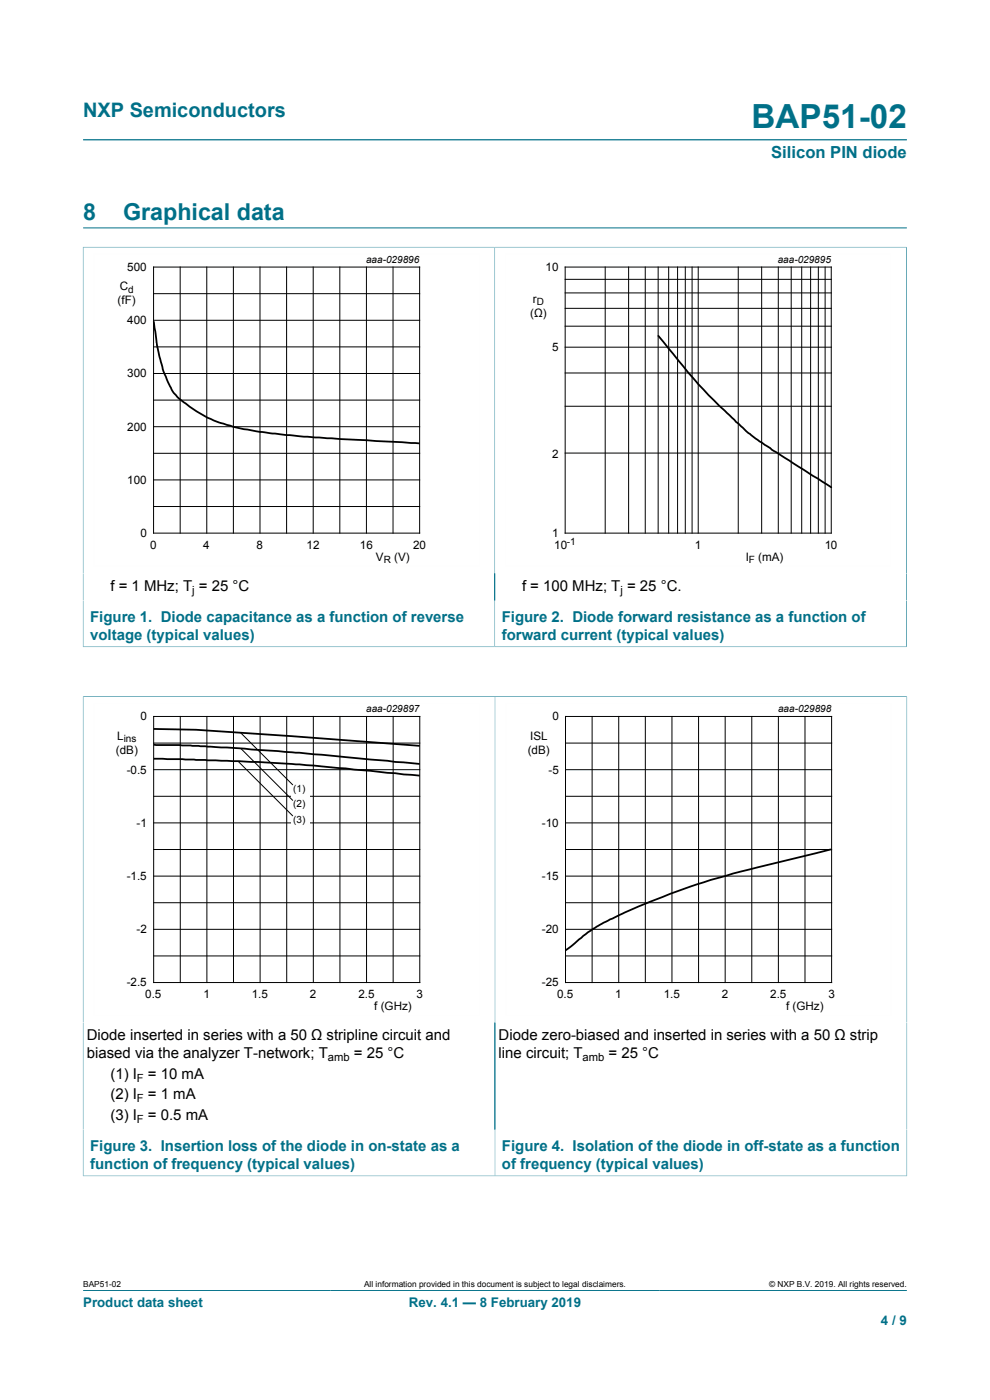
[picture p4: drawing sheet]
<svg xmlns="http://www.w3.org/2000/svg" width="210mm" height="297mm" viewBox="0 0 210 297" stroke-linecap="round" stroke-linejoin="round" font-family="sans-serif">
<defs><g id="words">
<text font-size="7.1" fill="#007088" x="159.4" y="27.2">BAP51-02</text>
<g font-size="4.9" fill="#007088">
<text x="17.6" y="46.6">8</text>
<text x="26.1" y="46.6">Graphical data</text>
</g>
<text font-size="4.2" fill="#007088" x="17.6" y="24.8">NXP Semiconductors</text>
<text font-size="3.5" fill="#007088" x="163.6" y="33.5">Silicon PIN diode</text>
<g font-size="3.2">
<text x="23.4" y="125.3">f = 1 MHz; T = 25 °C</text>
<text x="110.7" y="125.3">f = 100 MHz; T = 25 °C.</text>
<text x="18.4" y="220.6">Diode inserted in series with a 50 Ω stripline circuit and</text>
<text x="105.8" y="220.6">Diode zero-biased and inserted in series with a 50 Ω strip</text>
<text x="18.4" y="224.5">biased via the analyzer T-network; T</text>
<text x="75.1" y="224.5">= 25 °C</text>
<text x="105.8" y="224.5">line circuit; T</text>
<text x="129.1" y="224.5">= 25 °C</text>
<text x="23.4" y="228.9">(1) I</text>
<text x="23.4" y="233.2">(2) I</text>
<text x="31.4" y="228.9">= 10 mA</text>
<text x="31.4" y="233.2">= 1 mA</text>
<text x="23.4" y="237.6">(3) I</text>
<text x="31.4" y="237.6">= 0.5 mA</text>
</g>
<g font-size="3.2" fill="#007088">
<text x="19.1" y="131.9">Figure 1. Diode capacitance as a function of reverse</text>
<text x="106.4" y="131.9">Figure 2. Diode forward resistance as a function of</text>
<text x="19.1" y="135.7">voltage (typical values)</text>
<text x="106.4" y="135.7">forward current (typical values)</text>
<text x="19.1" y="244.1">Figure 3. Insertion loss of the diode in on-state as a</text>
<text x="106.5" y="244.1">Figure 4. Isolation of the diode in off-state as a function</text>
<text x="19.1" y="248">function of frequency (typical values)</text>
<text x="106.5" y="248">of frequency (typical values)</text>
</g>
<g font-size="2.8" fill="#007088">
<text x="17.6" y="277.3">Product data sheet</text>
<text x="86.7" y="277.3">Rev. 4.1 — 8 February 2019</text>
<text x="186.9" y="281">4 / 9</text>
</g>
<g font-size="2.5">
<text x="27" y="57.5">500</text>
<text x="115.7" y="57.5">10</text>
<text x="25" y="64.6">(fF)</text>
<text x="25.4" y="61.6">C</text>
<text x="113" y="64.2">r</text>
<text x="27" y="68.8">400</text>
<text x="112.5" y="67.2">(Ω)</text>
<text x="117.1" y="74.5">5</text>
<text x="27" y="80.1">300</text>
<text x="27" y="91.4">200</text>
<text x="117.1" y="97.1">2</text>
<text x="27" y="102.6">100</text>
<text x="29.8" y="113.9">0</text>
<text x="117.1" y="113.9">1</text>
<text x="31.9" y="116.4">0</text>
<text x="43.1" y="116.4">4</text>
<text x="54.4" y="116.4">8</text>
<text x="65" y="116.4">12</text>
<text x="76.3" y="116.4">16</text>
<text x="79.8" y="119">V</text>
<text x="83.6" y="119">(V)</text>
<text x="87.6" y="116.4">20</text>
<text x="117.5" y="116.4">10</text>
<text x="147.4" y="116.4">1</text>
<text x="158.2" y="119">I</text>
<text x="160.8" y="119">(mA)</text>
<text x="174.9" y="116.4">10</text>
<text x="29.8" y="152.8">0</text>
<text x="117.2" y="152.8">0</text>
<text x="24.6" y="159.9">(dB)</text>
<text x="24.8" y="156.9">L</text>
<text x="112" y="159.9">(dB)</text>
<text x="112.5" y="156.9">ISL</text>
<text x="26.9" y="164.1">-0.5</text>
<text x="116.3" y="164.1">-5</text>
<text x="29" y="175.4">-1</text>
<text x="114.9" y="175.4">-10</text>
<text x="26.9" y="186.7">-1.5</text>
<text x="114.9" y="186.7">-15</text>
<text x="29" y="198">-2</text>
<text x="114.9" y="198">-20</text>
<text x="26.9" y="209.3">-2.5</text>
<text x="114.9" y="209.3">-25</text>
<text x="30.8" y="211.8">0.5</text>
<text x="43.1" y="211.8">1</text>
<text x="53.4" y="211.8">1.5</text>
<text x="65.7" y="211.8">2</text>
<text x="76" y="211.8">2.5</text>
<text x="79.4" y="214.4">f (GHz)</text>
<text x="88.3" y="211.8">3</text>
<text x="118.2" y="211.8">0.5</text>
<text x="130.5" y="211.8">1</text>
<text x="140.8" y="211.8">1.5</text>
<text x="153.1" y="211.8">2</text>
<text x="163.4" y="211.8">2.5</text>
<text x="166.8" y="214.4">f (GHz)</text>
<text x="175.7" y="211.8">3</text>
</g>
<g font-size="2.4">
<text x="40.8" y="126">j</text>
<text x="131.6" y="126">j</text>
<text x="69.6" y="225.1">amb</text>
<text x="123.6" y="225.1">amb</text>
<text x="29.1" y="229.5">F</text>
<text x="29.1" y="233.9">F</text>
<text x="29.1" y="238.2">F</text>
</g>
<g font-size="2.1">
<text x="77.7" y="55.8">aaa-029896</text>
<text x="165" y="55.8">aaa-029895</text>
<text x="27.2" y="62.1">d</text>
<text x="113.9" y="64.7">D</text>
<text x="81.4" y="119.5">R</text>
<text x="120.3" y="115.7">-1</text>
<text x="158.9" y="119.5">F</text>
<text x="77.7" y="151.1">aaa-029897</text>
<text x="165" y="151.1">aaa-029898</text>
<text x="26.2" y="157.5">ins</text>
<text x="62.2" y="167.9">(1)</text>
<text x="62.2" y="171.2">(2)</text>
<text x="62.2" y="174.5">(3)</text>
</g>
<g font-size="1.8">
<text x="17.6" y="273.1">BAP51-02</text>
<text x="77.2" y="273.1">All information provided in this document is subject to legal disclaimers.</text>
<text x="163.2" y="273.1">© NXP B.V. 2019. All rights reserved.</text>
</g>
</g></defs>
<path d="M17.6 29.7h174.8M17.6 52.4h174.7M17.6 52.4v84.9M17.6 48.3h174.8M105 52.4v84.8M192.3 52.4v84.9M17.6 137.2h174.7M17.6 147.8h87.4v69.1M17.6 147.7v69.2M17.6 273.8h174.8" fill="none" stroke="#007088" stroke-width=".21"/>
<path d="M101.7 53.8h-81.8v66.4h81.8M189 53.8h-81.8v66.4h81.8M101.7 149.2h-81.8v66.3h81.8" fill="none" stroke="#fefefe" stroke-width=".21"/>
<g fill="none" stroke="#000" stroke-width=".21">
<path d="M32.6 56.7h56.4v56.4h-56.4zM38.2 56.7v56.4M43.9 56.7v56.4M49.5 56.7v56.4M55.2 56.7v56.4M60.8 56.7v56.4M66.4 56.7v56.4M72.1 56.7v56.4M77.7 56.7v56.4M83.4 56.7v56.4M119.9 56.7h56.4v56.4h-56.4zM119.9 59.3h56.4"/>
<path d="M128.4 56.7v56.4M133.3 56.7v56.4M136.9 56.7v56.4M139.6 56.7v56.4M141.8 56.7v56.4M143.7 56.7v56.4M145.4 56.7v56.4M146.8 56.7v56.4M148.1 56.7v56.4M156.6 56.7v56.4M161.6 56.7v56.4M165.1 56.7v56.4"/>
<path d="M167.8 56.7v56.4M170.1 56.7v56.4M171.9 56.7v56.4M173.6 56.7v56.4M175 56.7v56.4M32.6 62.3h56.4M32.6 73.6h56.4M32.6 67.9h56.4M32.6 79.2h56.4M119.9 79.1h56.4M119.9 73.7h56.4M119.9 69.2h56.4"/>
<path d="M119.9 65.4h56.4M119.9 62.1h56.4M32.6 84.9h56.4M32.6 96.2h56.4M32.6 90.5h56.4M119.9 96.1h56.4M119.9 86.2h56.4M32.6 107.5h56.4M32.6 101.8h56.4M32.6 152h56.4v56.4h-56.4zM32.6 157.6h56.4M38.2 152v56.4"/>
<path d="M43.9 152v56.4M49.5 152v56.4M55.2 152v56.4M60.8 152v56.4M66.5 152v56.4M72.1 152v56.4M77.8 152v56.4M83.4 152v56.4M32.6 168.9h56.4M32.6 163.3h56.4M32.6 174.6h56.4M32.6 180.2h56.4"/>
<path d="M32.6 191.5h56.4M32.6 185.9h56.4M32.6 197.2h56.4M32.6 202.8h56.4"/>
</g>
<path d="M32.6 68.2l.7 4.7a34 34 0 0 0 3.2 9.9 8.6 8.6 0 0 0 2.9 2.8 26.2 26.2 0 0 0 13.1 5.5 162 162 0 0 0 17.8 1.9l18.7 1.1M139.7 71.3l1 1.2a124.9 124.9 0 0 0 18.6 19.8l4.4 3.1 12.6 8M32.6 158l7.8 .1 12.9 .9a444 444 0 0 1 25.3 2.1l10.4 1M32.6 154.6l9 .2 47.4 3.4M32.6 161l11.4 .3a394.8 394.8 0 0 1 38.2 2.7l6.8 .5" fill="none" stroke="#000" stroke-width=".38"/>
<path d="M61.8 165.3h3.8v10.5h-3.8z" fill="#fefefe"/>
<g fill="none" stroke="#000" stroke-width=".21">
<path d="M51.1 155.5l11 11M51.1 158.8l11 11M120 152h56.4v56.4h-56.4zM120 157.6h56.4M125.6 152v56.4M131.2 152v56.4M136.9 152v56.4M142.5 152v56.4M148.2 152v56.4M153.8 152v56.4M159.5 152v56.4M165.1 152v56.4"/>
<path d="M170.8 152v56.4M50.6 161.6l11.5 11.4M120 168.9h56.4M120 163.3h56.4M120 174.6h56.4M120 180.2h56.4M120 191.5h56.4M120 185.9h56.4M120 197.2h56.4M120 202.8h56.4"/>
</g>
<path d="M192.4 147.7v101.8M192.4 147.8h-87.4v101.7M17.6 216.9v32.6M17.6 249.5h174.8" fill="none" stroke="#007088" stroke-width=".21"/>
<path d="M189.1 149.2h-81.8v66.3h81.8" fill="none" stroke="#fefefe" stroke-width=".21"/>
<path d="M176.3 180.2l-15.7 3.8a149.1 149.1 0 0 0-31.6 11.3 30.1 30.1 0 0 0-8 5.5l-1 .8" fill="none" stroke="#000" stroke-width=".38"/>
<use href="#words"/>
</svg>
